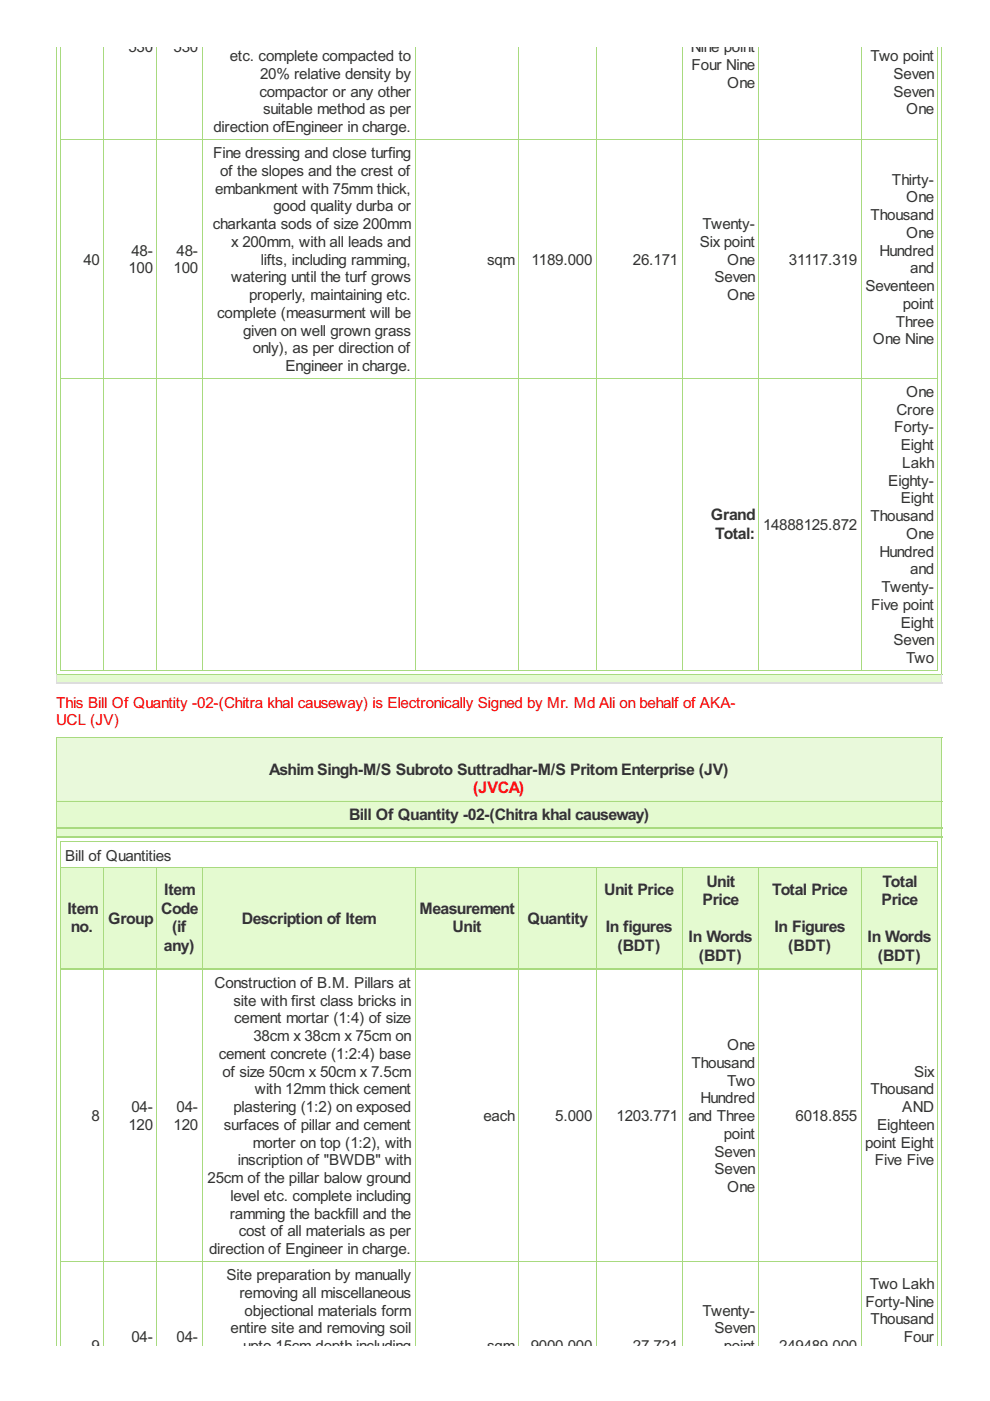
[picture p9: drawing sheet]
<svg xmlns="http://www.w3.org/2000/svg" width="210mm" height="297mm" viewBox="0 0 210 297" stroke-linecap="round" stroke-linejoin="round" font-family="sans-serif">
<defs><g id="words">
<g font-size="3.8" fill="#333">
<text x="150.7" y="110.3">Grand</text>
<text x="151.6" y="114.3">Total:</text>
<text x="57.1" y="164.3">Ashim Singh-M/S Subroto Suttradhar-M/S Pritom Enterprise (JV)</text>
<text x="74" y="173.9">Bill Of Quantity -02-(Chitra khal causeway)</text>
<text x="34.8" y="189.8">Item</text>
<text x="128.1" y="189.8">Unit Price</text>
<text x="149" y="191.9">Price</text>
<text x="149.8" y="188">Unit</text>
<text x="163.7" y="189.8">Total Price</text>
<text x="186.9" y="191.9">Price</text>
<text x="187.1" y="188">Total</text>
<text x="14.3" y="193.8">Item</text>
<text x="15" y="197.7">no.</text>
<text x="22.9" y="195.8">Group</text>
<text x="34.2" y="193.8">Code</text>
<text x="36.5" y="197.7">(if</text>
<text x="51.3" y="195.8">Description of Item</text>
<text x="88.9" y="193.8">Measurement</text>
<text x="96" y="197.7">Unit</text>
<text x="111.8" y="195.8">Quantity</text>
<text x="128.4" y="197.7">In figures</text>
<text x="164.2" y="197.7">In Figures</text>
<text x="34.8" y="201.6">any)</text>
<text x="130.9" y="201.6">(BDT)</text>
<text x="146" y="199.7">In Words</text>
<text x="148.1" y="203.6">(BDT)</text>
<text x="167.1" y="201.6">(BDT)</text>
<text x="183.9" y="199.7">In Words</text>
<text x="186.1" y="203.6">(BDT)</text>
</g>
<text font-size="3.8" fill="#f00" x="100.3" y="168.2">(JVCA)</text>
<g font-size="3.6" fill="#333">
<text x="27.2" y="11.1">530</text>
<text x="36.8" y="11.1">530</text>
<text x="146.5" y="11.1">Nine point</text>
<text x="48.7" y="13">etc. complete compacted to</text>
<text x="55.2" y="16.7">20% relative density by</text>
<text x="146.6" y="14.9">Four Nine</text>
<text x="184.6" y="13">Two point</text>
<text x="189.4" y="16.7">Seven</text>
<text x="55" y="20.5">compactor or any other</text>
<text x="154.2" y="18.6">One</text>
<text x="189.4" y="20.5">Seven</text>
<text x="45.3" y="28">direction ofEngineer in charge.</text>
<text x="55.8" y="24.3">suitable method as per</text>
<text x="192.1" y="24.3">One</text>
<text x="45.2" y="33.5">Fine dressing and close turfing</text>
<text x="45.6" y="41">embankment with 75mm thick,</text>
<text x="46.7" y="37.3">of the slopes and the crest of</text>
<text x="189.1" y="39.2">Thirty-</text>
<text x="58" y="44.8">good quality durba or</text>
<text x="184.6" y="46.7">Thousand</text>
<text x="192.1" y="42.9">One</text>
<text x="45.1" y="48.6">charkanta sods of size 200mm</text>
<text x="49" y="52.3">x 200mm, with all leads and</text>
<text x="148.3" y="52.3">Six point</text>
<text x="149" y="48.6">Twenty-</text>
<text x="192.1" y="50.4">One</text>
<text x="17.7" y="56.1">40</text>
<text x="27.2" y="58">100</text>
<text x="27.9" y="54.2">48-</text>
<text x="36.8" y="58">100</text>
<text x="37.4" y="54.2">48-</text>
<text x="49" y="59.9">watering until the turf grows</text>
<text x="55.3" y="56.1">lifts, including ramming,</text>
<text x="103.3" y="56.1">sqm</text>
<text x="112.7" y="56.1">1189.000</text>
<text x="134.2" y="56.1">26.171</text>
<text x="151.5" y="59.9">Seven</text>
<text x="154.2" y="56.1">One</text>
<text x="167.3" y="56.1">31117.319</text>
<text x="186.5" y="54.2">Hundred</text>
<text x="193" y="58">and</text>
<text x="52.8" y="63.6">properly, maintaining etc.</text>
<text x="154.2" y="63.6">One</text>
<text x="183.5" y="61.7">Seventeen</text>
<text x="191.4" y="65.5">point</text>
<text x="46.1" y="67.4">complete (measurment will be</text>
<text x="51.5" y="71.1">given on well grown grass</text>
<text x="189.9" y="69.3">Three</text>
<text x="53.6" y="74.9">only), as per direction of</text>
<text x="185" y="73">One Nine</text>
<text x="60.5" y="78.7">Engineer in charge.</text>
<text x="190.1" y="87.9">Crore</text>
<text x="192.1" y="84.2">One</text>
<text x="189.6" y="91.7">Forty-</text>
<text x="191" y="95.5">Eight</text>
<text x="191.3" y="99.2">Lakh</text>
<text x="188.3" y="103">Eighty-</text>
<text x="191" y="106.7">Eight</text>
<text x="161.8" y="112.4">14888125.872</text>
<text x="184.6" y="110.5">Thousand</text>
<text x="186.5" y="118">Hundred</text>
<text x="192.1" y="114.3">One</text>
<text x="186.9" y="125.6">Twenty-</text>
<text x="193" y="121.8">and</text>
<text x="184.7" y="129.3">Five point</text>
<text x="189.4" y="136.8">Seven</text>
<text x="191" y="133.1">Eight</text>
<text x="192.1" y="140.6">Two</text>
<text x="13.8" y="182.5">Bill of Quantities</text>
<text x="45.5" y="209.5">Construction of B.M. Pillars at</text>
<text x="49.5" y="213.2">site with first class bricks in</text>
<text x="49.7" y="217">cement mortar (1:4) of size</text>
<text x="53.7" y="220.7">38cm x 38cm x 75cm on</text>
<text x="46.4" y="224.5">cement concrete (1:2:4) base</text>
<text x="146.6" y="226.4">Thousand</text>
<text x="154.2" y="222.6">One</text>
<text x="47.2" y="228.3">of size 50cm x 50cm x 7.5cm</text>
<text x="54.1" y="232">with 12mm thick cement</text>
<text x="148.5" y="233.9">Hundred</text>
<text x="154.2" y="230.1">Two</text>
<text x="184.6" y="232">Thousand</text>
<text x="193.8" y="228.3">Six</text>
<text x="19.4" y="237.7">8</text>
<text x="27.2" y="239.6">120</text>
<text x="27.9" y="235.8">04-</text>
<text x="36.8" y="239.6">120</text>
<text x="37.4" y="235.8">04-</text>
<text x="47.5" y="239.6">surfaces of pillar and cement</text>
<text x="49.5" y="235.8">plastering (1:2) on exposed</text>
<text x="102.5" y="237.7">each</text>
<text x="117.7" y="237.7">5.000</text>
<text x="130.7" y="237.7">1203.771</text>
<text x="145.9" y="237.7">and Three</text>
<text x="168.7" y="237.7">6018.855</text>
<text x="186" y="239.6">Eighteen</text>
<text x="191.3" y="235.8">AND</text>
<text x="53.6" y="243.3">morter on top (1:2), with</text>
<text x="151.5" y="245.2">Seven</text>
<text x="153.5" y="241.4">point</text>
<text x="183.4" y="243.3">point Eight</text>
<text x="44" y="250.8">25cm of the pillar balow ground</text>
<text x="50.4" y="247.1">inscription of &quot;BWDB&quot; with</text>
<text x="151.5" y="249">Seven</text>
<text x="185.5" y="247.1">Five Five</text>
<text x="48.9" y="254.6">level etc. complete including</text>
<text x="154.2" y="252.7">One</text>
<text x="48.7" y="258.4">ramming the backfill and the</text>
<text x="50.6" y="262.1">cost of all materials as per</text>
<text x="44.3" y="265.9">direction of Engineer in charge.</text>
<text x="48" y="271.4">Site preparation by manually</text>
<text x="50.8" y="275.2">removing all miscellaneous</text>
<text x="184.4" y="273.3">Two Lakh</text>
<text x="51.9" y="278.9">objectional materials form</text>
<text x="149" y="278.9">Twenty-</text>
<text x="183.5" y="277">Forty-Nine</text>
<text x="184.6" y="280.8">Thousand</text>
<text x="19.4" y="286.4">9</text>
<text x="27.9" y="284.6">04-</text>
<text x="37.4" y="284.6">04-</text>
<text x="48.9" y="282.7">entire site and removing soil</text>
<text x="51.5" y="286.4">upto 15cm depth including</text>
<text x="103.3" y="286.4">sqm</text>
<text x="112.5" y="286.4">9000.000</text>
<text x="134.2" y="286.4">27.721</text>
<text x="151.5" y="282.7">Seven</text>
<text x="153.5" y="286.4">point</text>
<text x="165.2" y="286.4">249489.000</text>
<text x="191.6" y="284.6">Four</text>
</g>
<g font-size="3.6" fill="#f00">
<text x="11.9" y="150">This Bill Of Quantity -02-(Chitra khal causeway) is Electronically Signed by Mr. Md Ali on behalf of AKA-</text>
<text x="11.9" y="153.8">UCL (JV)</text>
</g>
</g></defs>
<g fill="none" stroke="#a8da7f" stroke-width=".21">
<path d="M12.9 9.9v132.3M22 9.9v132.3M33.3 9.9v132.3M42.8 9.9v132.3M88 9.9v132.3M110 9.9v132.3M126.4 9.9v132.3M144.6 9.9v132.3M160.9 9.9v132.3M182.6 9.9v132.3M198.9 9.9v132.3M12.8 29.5h186.1"/>
<path d="M12.8 80.2h186.1M12.8 142.1h186.1"/>
</g>
<path d="M11.9 143h187.7v1.8h-187.7z" fill="#e4fad0"/>
<path d="M12 9.9v133.2M199.7 9.9v133.2M11.9 143h187.8" fill="none" stroke="#a8da7f" stroke-width=".21"/>
<path d="M12 143v2M199.7 143v2" fill="none" stroke="#ddd" stroke-width=".21"/>
<path d="M11.9 144.8h187.8" fill="none" stroke="#ddd" stroke-width=".31"/>
<path d="M11.9 156.3h187.7v13.5h-187.7z" fill="#e9f9db"/>
<g fill="#e4fad0">
<path d="M11.9 169.8h187.7v5.8h-187.7z"/>
<path d="M11.9 175.6h187.7v1.9h-187.7z"/>
<path d="M12.8 183.9h9.1v21.5h-9.1z"/>
<path d="M21.9 183.9h11.3v21.5h-11.3z"/>
<path d="M33.2 183.9h9.6v21.5h-9.6z"/>
<path d="M42.8 183.9h45.1v21.5h-45.1z"/>
<path d="M87.9 183.9h22v21.5h-22z"/>
<path d="M109.9 183.9h16.4v21.5h-16.4z"/>
<path d="M126.3 183.9h18.2v21.5h-18.2z"/>
<path d="M144.5 183.9h16.3v21.5h-16.3z"/>
<path d="M160.8 183.9h21.7v21.5h-21.7z"/>
<path d="M182.5 183.9h16.3v21.5h-16.3z"/>
</g>
<g fill="none" stroke="#a8da7f" stroke-width=".21">
<path d="M11.9 156.4h187.8M12 156.3v129.1M199.7 156.3v129.1M11.9 169.9h187.8M12.8 178.5h186.1M12.9 178.4v107M198.9 178.4v107M12.8 184h186.1M22 183.9v101.5M33.3 183.9v101.5M42.8 183.9v101.5M88 183.9v101.5"/>
<path d="M110 183.9v101.5M126.4 183.9v101.5M144.6 183.9v101.5M160.9 183.9v101.5M182.6 183.9v101.5M12.8 267.4h186.1"/>
</g>
<path d="M11.9 175.6h187.8M11.9 177.5h187.8M12.8 205.4h186.1" fill="none" stroke="#a8da7f" stroke-width=".31"/>
<use href="#words"/>
</svg>
